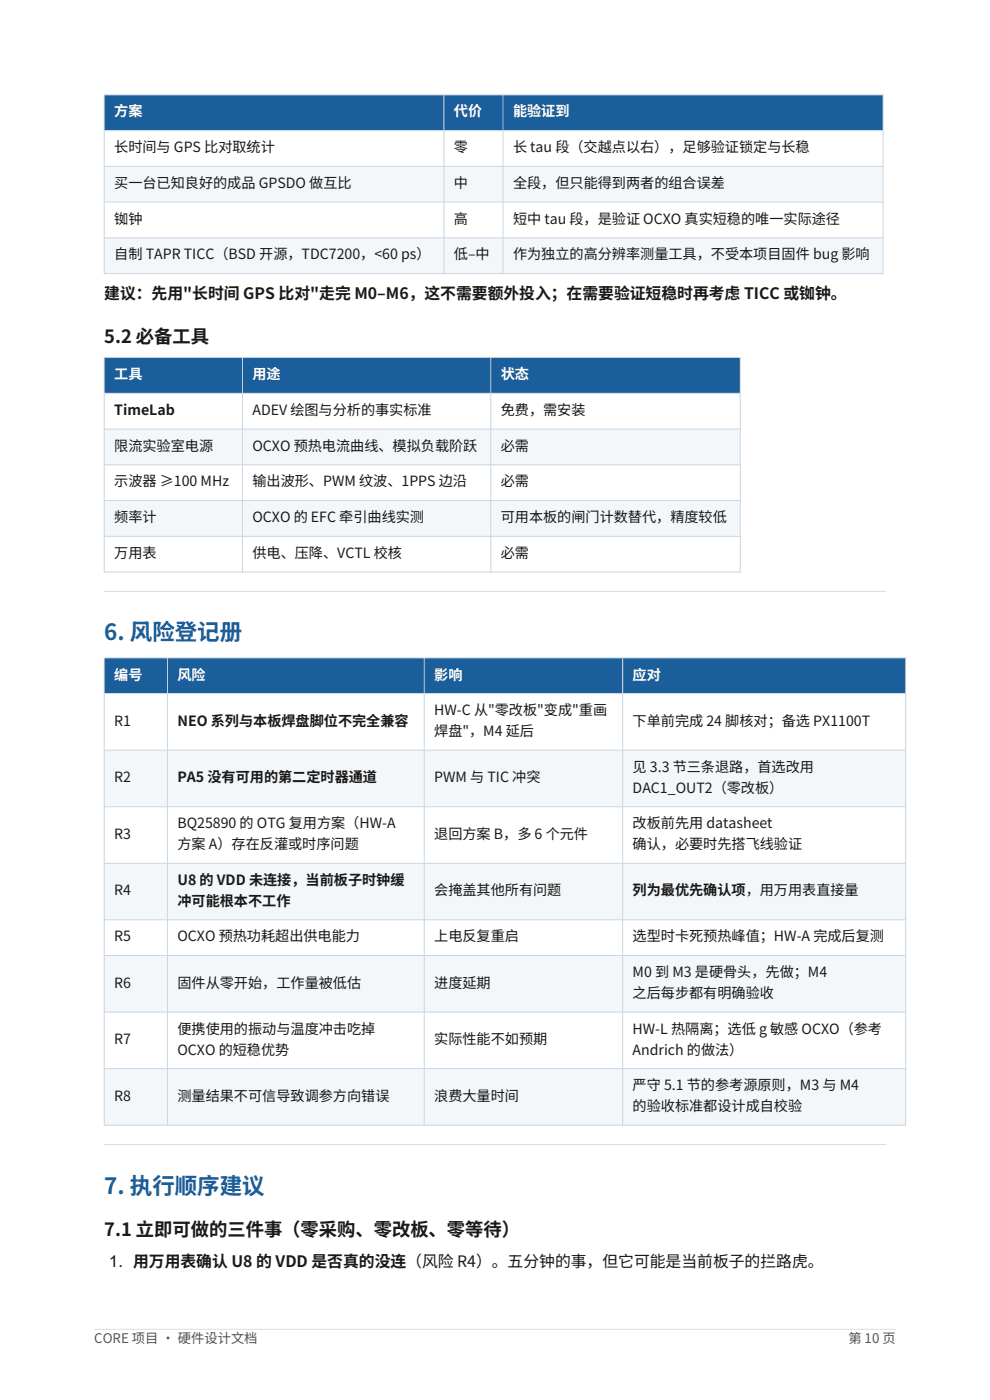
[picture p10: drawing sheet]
<svg xmlns="http://www.w3.org/2000/svg" width="210mm" height="297mm" viewBox="0 0 210 297" stroke-linecap="round" stroke-linejoin="round" font-family="sans-serif">
<defs><g id="words">
<g font-size="4.8" fill="#1a5f9c">
<text x="22.1" y="135.9">6. 风险登记册</text>
<text x="22.1" y="253.2">7. 执行顺序建议</text>
</g>
<g font-size="3.9" fill="#1a1a1a">
<text x="22.1" y="72.7">5.2 必备工具</text>
<text x="22.1" y="262.2">7.1 立即可做的三件事（零采购、零改板、零等待）</text>
</g>
<text font-size="3.5" fill="#1a1a1a" x="23.2" y="268.7">1. 用万用表确认 U8 的 VDD 是否真的没连（风险 R4）。五分钟的事，但它可能是当前板子的拦路虎。</text>
<text font-size="3.4" fill="#1a1a1a" x="22.1" y="63.5">建议：先用&quot;长时间 GPS 比对&quot;走完 M0–M6，这不需要额外投入；在需要验证短稳时再考虑 TICC 或铷钟。</text>
<g font-size="3" fill="#fff">
<text x="24.2" y="24.7">方案</text>
<text x="96.3" y="24.7">代价</text>
<text x="108.8" y="24.7">能验证到</text>
<text x="24.2" y="80.4">工具</text>
<text x="53.5" y="80.4">用途</text>
<text x="106.2" y="80.4">状态</text>
<text x="24.2" y="144.2">编号</text>
<text x="37.6" y="144.2">风险</text>
<text x="92.1" y="144.2">影响</text>
<text x="134.2" y="144.2">应对</text>
</g>
<g font-size="3" fill="#1a1a1a">
<text x="24.2" y="32.3">长时间与 GPS 比对取统计</text>
<text x="96.3" y="32.3">零</text>
<text x="108.8" y="32.3">长 tau 段（交越点以右），足够验证锁定与长稳</text>
<text x="24.2" y="39.9">买一台已知良好的成品 GPSDO 做互比</text>
<text x="96.3" y="39.9">中</text>
<text x="108.8" y="39.9">全段，但只能得到两者的组合误差</text>
<text x="24.2" y="47.5">铷钟</text>
<text x="96.3" y="47.5">高</text>
<text x="108.8" y="47.5">短中 tau 段，是验证 OCXO 真实短稳的唯一实际途径</text>
<text x="24.2" y="55">自制 TAPR TICC（BSD 开源，TDC7200，&lt;60 ps）</text>
<text x="96.3" y="55">低–中</text>
<text x="108.8" y="55">作为独立的高分辨率测量工具，不受本项目固件 bug 影响</text>
<text x="24.2" y="88">TimeLab</text>
<text x="53.5" y="88">ADEV 绘图与分析的事实标准</text>
<text x="106.2" y="88">免费，需安装</text>
<text x="24.2" y="95.6">限流实验室电源</text>
<text x="53.5" y="95.6">OCXO 预热电流曲线、模拟负载阶跃</text>
<text x="106.2" y="95.6">必需</text>
<text x="24.2" y="103.2">示波器 ≥100 MHz</text>
<text x="53.5" y="103.2">输出波形、PWM 纹波、1PPS 边沿</text>
<text x="106.2" y="103.2">必需</text>
<text x="24.2" y="110.8">频率计</text>
<text x="53.5" y="110.8">OCXO 的 EFC 牵引曲线实测</text>
<text x="106.2" y="110.8">可用本板的闸门计数替代，精度较低</text>
<text x="24.2" y="118.4">万用表</text>
<text x="53.5" y="118.4">供电、压降、VCTL 校核</text>
<text x="106.2" y="118.4">必需</text>
<text x="24.2" y="153.9">R1</text>
<text x="37.6" y="153.9">NEO 系列与本板焊盘脚位不完全兼容</text>
<text x="92.1" y="151.7">HW-C 从&quot;零改板&quot;变成&quot;重画</text>
<text x="134.2" y="153.9">下单前完成 24 脚核对；备选 PX1100T</text>
<text x="92.1" y="156.1">焊盘&quot;，M4 延后</text>
<text x="24.2" y="165.9">R2</text>
<text x="37.6" y="165.9">PA5 没有可用的第二定时器通道</text>
<text x="92.1" y="165.9">PWM 与 TIC 冲突</text>
<text x="134.2" y="163.7">见 3.3 节三条退路，首选改用</text>
<text x="134.2" y="168.1">DAC1_OUT2（零改板）</text>
<text x="24.2" y="177.9">R3</text>
<text x="37.6" y="175.7">BQ25890 的 OTG 复用方案（HW-A</text>
<text x="92.1" y="177.9">退回方案 B，多 6 个元件</text>
<text x="134.2" y="175.7">改板前先用 datasheet</text>
<text x="37.6" y="180.1">方案 A）存在反灌或时序问题</text>
<text x="134.2" y="180.1">确认，必要时先搭飞线验证</text>
<text x="24.2" y="189.9">R4</text>
<text x="37.6" y="187.7">U8 的 VDD 未连接，当前板子时钟缓</text>
<text x="92.1" y="189.9">会掩盖其他所有问题</text>
<text x="134.2" y="189.9">列为最优先确认项，用万用表直接量</text>
<text x="37.6" y="192.1">冲可能根本不工作</text>
<text x="24.2" y="199.7">R5</text>
<text x="37.6" y="199.7">OCXO 预热功耗超出供电能力</text>
<text x="92.1" y="199.7">上电反复重启</text>
<text x="134.2" y="199.7">选型时卡死预热峰值；HW-A 完成后复测</text>
<text x="24.2" y="209.5">R6</text>
<text x="37.6" y="209.5">固件从零开始，工作量被低估</text>
<text x="92.1" y="209.5">进度延期</text>
<text x="134.2" y="207.3">M0 到 M3 是硬骨头，先做；M4</text>
<text x="134.2" y="211.7">之后每步都有明确验收</text>
<text x="24.2" y="221.5">R7</text>
<text x="37.6" y="219.3">便携使用的振动与温度冲击吃掉</text>
<text x="92.1" y="221.5">实际性能不如预期</text>
<text x="134.2" y="219.3">HW-L 热隔离；选低 g 敏感 OCXO（参考</text>
<text x="37.6" y="223.7">OCXO 的短稳优势</text>
<text x="134.2" y="223.7">Andrich 的做法）</text>
<text x="24.2" y="233.5">R8</text>
<text x="37.6" y="233.5">测量结果不可信导致调参方向错误</text>
<text x="92.1" y="233.5">浪费大量时间</text>
<text x="134.2" y="231.3">严守 5.1 节的参考源原则，M3 与 M4</text>
<text x="134.2" y="235.7">的验收标准都设计成自校验</text>
</g>
<g font-size="2.8" fill="#555">
<text x="20" y="285">CORE 项目 · 硬件设计文档</text>
<text x="180" y="285">第 10 页</text>
</g>
</g></defs>
<path d="M20 282h170" fill="none" stroke="#d5dee7" stroke-width=".21"/>
<path d="M22.1 20.1h165.2v7.6h-165.2z" fill-rule="evenodd" fill="#1a5f9c"/>
<path d="M22.1 27.7h165.2v7.6h-165.2z" fill-rule="evenodd" fill="#fff"/>
<path d="M22.1 35.3h165.2v7.6h-165.2z" fill-rule="evenodd" fill="#f4f7fa"/>
<path d="M22.1 42.9h165.2v7.6h-165.2z" fill-rule="evenodd" fill="#fff"/>
<path d="M22.1 50.5h165.2v7.5h-165.2z" fill-rule="evenodd" fill="#f4f7fa"/>
<path d="M22.1 20.1h165.2v37.9h-165.2zM22.1 27.7h165.2M22.1 35.3h165.2M94.2 20.1v37.9M106.7 20.1v37.9M22.1 42.9h165.2M22.1 50.5h165.2" fill="none" stroke="#c9d6e2" stroke-width=".21"/>
<path d="M22.1 75.9h134.9v7.5h-134.9z" fill-rule="evenodd" fill="#1a5f9c"/>
<path d="M22.1 83.4h134.9v7.6h-134.9z" fill-rule="evenodd" fill="#fff"/>
<path d="M22.1 91h134.9v7.6h-134.9z" fill-rule="evenodd" fill="#f4f7fa"/>
<path d="M22.1 98.6h134.9v7.6h-134.9z" fill-rule="evenodd" fill="#fff"/>
<path d="M22.1 106.2h134.9v7.6h-134.9z" fill-rule="evenodd" fill="#f4f7fa"/>
<path d="M22.1 113.8h134.9v7.6h-134.9z" fill-rule="evenodd" fill="#fff"/>
<path d="M22.1 75.9h134.9v45.5h-134.9zM51.4 75.9v45.5M104.1 75.9v45.5M22.1 83.4h134.9M22.1 91h134.9M22.1 98.6h134.9M22.1 106.2h134.9M22.1 113.8h134.9" fill="none" stroke="#c9d6e2" stroke-width=".21"/>
<path d="M22.1 125.5h165.8" fill="none" stroke="#d5dee7" stroke-width=".21"/>
<path d="M22.1 139.6h170v7.6h-170z" fill-rule="evenodd" fill="#1a5f9c"/>
<path d="M22.1 147.2h170v11.9h-170z" fill-rule="evenodd" fill="#fff"/>
<path d="M22.1 159.1h170v12h-170z" fill-rule="evenodd" fill="#f4f7fa"/>
<path d="M22.1 171.1h170v12h-170z" fill-rule="evenodd" fill="#fff"/>
<path d="M22.1 183.1h170v12h-170z" fill-rule="evenodd" fill="#f4f7fa"/>
<path d="M22.1 195.1h170v7.6h-170z" fill-rule="evenodd" fill="#fff"/>
<path d="M22.1 202.7h170v12h-170z" fill-rule="evenodd" fill="#f4f7fa"/>
<path d="M22.1 214.7h170v12h-170z" fill-rule="evenodd" fill="#fff"/>
<path d="M22.1 226.7h170v12h-170z" fill-rule="evenodd" fill="#f4f7fa"/>
<path d="M22.1 139.6h170v99.1h-170zM35.5 139.6v99.1M90 139.6v99.1M132.1 139.6v99.1M22.1 147.2h170M22.1 159.1h170M22.1 171.1h170M22.1 183.1h170M22.1 195.1h170M22.1 202.7h170M22.1 214.7h170M22.1 226.7h170" fill="none" stroke="#c9d6e2" stroke-width=".21"/>
<path d="M22.1 242.8h165.8" fill="none" stroke="#d5dee7" stroke-width=".21"/>
<use href="#words"/>
</svg>
